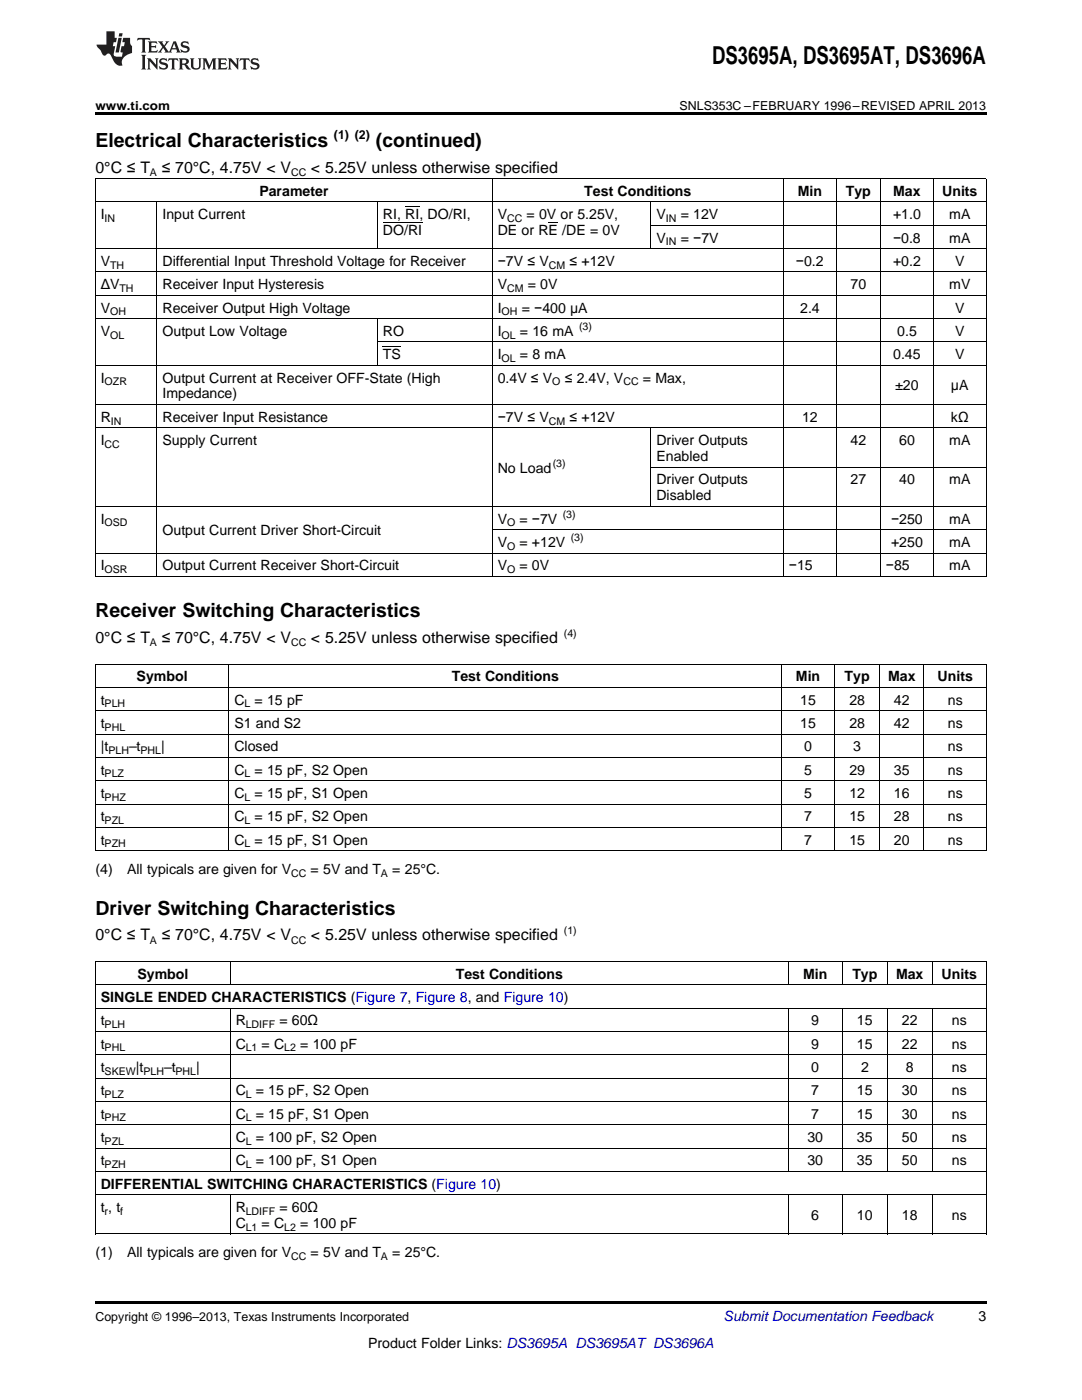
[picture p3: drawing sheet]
<svg xmlns="http://www.w3.org/2000/svg" width="216mm" height="279mm" viewBox="0 0 216 279" stroke-linecap="round" stroke-linejoin="round" font-family="sans-serif">
<defs><g id="words">
<text font-size="4.9" x="142.1" y="12.8">DS3695A, DS3695AT, DS3696A</text>
<g font-size="3.9">
<text x="19" y="29.3">Electrical Characteristics</text>
<text x="75" y="29.3">(continued)</text>
<text x="19" y="123.2">Receiver Switching Characteristics</text>
<text x="19" y="182.5">Driver Switching Characteristics</text>
</g>
<g font-size="3.2">
<text x="19" y="34.4">0°C ≤ T</text>
<text x="32.3" y="34.4">≤ 70°C, 4.75V &lt; V</text>
<text x="62.1" y="34.4">&lt; 5.25V unless otherwise specified</text>
<text x="19" y="128.3">0°C ≤ T</text>
<text x="32.3" y="128.3">≤ 70°C, 4.75V &lt; V</text>
<text x="62.1" y="128.3">&lt; 5.25V unless otherwise specified</text>
<text x="19" y="187.7">0°C ≤ T</text>
<text x="32.3" y="187.7">≤ 70°C, 4.75V &lt; V</text>
<text x="62.1" y="187.7">&lt; 5.25V unless otherwise specified</text>
</g>
<g font-size="2.8">
<text x="51.8" y="39.1">Parameter</text>
<text x="116.6" y="39.1">Test Conditions</text>
<text x="159.2" y="39.1">Min</text>
<text x="168.8" y="39.1">Typ</text>
<text x="178.2" y="39.1">Max</text>
<text x="188" y="39.1">Units</text>
<text x="20.1" y="43.7">I</text>
<text x="32.4" y="43.7">Input Current</text>
<text x="76.4" y="43.7">RI, RI, DO/RI,</text>
<text x="76.4" y="46.9">DO/RI</text>
<text x="99.3" y="43.7">V</text>
<text x="99.3" y="46.9">DE or RE /DE = 0V</text>
<text x="105.1" y="43.7">= 0V or 5.25V,</text>
<text x="131" y="43.7">V</text>
<text x="135.8" y="43.7">= 12V</text>
<text x="178.2" y="43.7">+1.0</text>
<text x="189.4" y="43.7">mA</text>
<text x="20.1" y="53.1">V</text>
<text x="32.4" y="53.1">Differential Input Threshold Voltage for Receiver</text>
<text x="99.3" y="53.1">−7V ≤ V</text>
<text x="113.6" y="53.1">≤ +12V</text>
<text x="131" y="48.4">V</text>
<text x="135.8" y="48.4">= −7V</text>
<text x="158.8" y="53.1">−0.2</text>
<text x="178.2" y="48.4">−0.8</text>
<text x="178.2" y="53.1">+0.2</text>
<text x="189.4" y="48.4">mA</text>
<text x="190.6" y="53.1">V</text>
<text x="20.1" y="57.7">ΔV</text>
<text x="32.4" y="57.7">Receiver Input Hysteresis</text>
<text x="99.3" y="57.7">V</text>
<text x="105.3" y="57.7">= 0V</text>
<text x="169.7" y="57.7">70</text>
<text x="189.4" y="57.7">mV</text>
<text x="20.1" y="62.4">V</text>
<text x="32.4" y="62.4">Receiver Output High Voltage</text>
<text x="99.3" y="62.4">I</text>
<text x="104.1" y="62.4">= −400 μA</text>
<text x="159.7" y="62.4">2.4</text>
<text x="190.6" y="62.4">V</text>
<text x="20.1" y="67">V</text>
<text x="32.4" y="67">Output Low Voltage</text>
<text x="76.4" y="67">RO</text>
<text x="76.4" y="71.7">TS</text>
<text x="99.3" y="67">I</text>
<text x="99.3" y="71.7">I</text>
<text x="103.8" y="67">= 16 mA</text>
<text x="103.8" y="71.7">= 8 mA</text>
<text x="178.2" y="71.7">0.45</text>
<text x="179" y="67">0.5</text>
<text x="190.6" y="67">V</text>
<text x="190.6" y="71.7">V</text>
<text x="20.1" y="76.3">I</text>
<text x="32.4" y="76.3">Output Current at Receiver OFF-State (High</text>
<text x="99.3" y="76.3">0.4V ≤ V</text>
<text x="112.7" y="76.3">≤ 2.4V, V</text>
<text x="128.3" y="76.3">= Max,</text>
<text x="178.6" y="77.9">±20</text>
<text x="189.8" y="77.9">μA</text>
<text x="32.4" y="79.5">Impedance)</text>
<text x="20.1" y="84.2">R</text>
<text x="20.1" y="88.8">I</text>
<text x="32.4" y="84.2">Receiver Input Resistance</text>
<text x="32.4" y="88.8">Supply Current</text>
<text x="99.3" y="84.2">−7V ≤ V</text>
<text x="113.6" y="84.2">≤ +12V</text>
<text x="131" y="88.8">Driver Outputs</text>
<text x="160.1" y="84.2">12</text>
<text x="169.7" y="88.8">42</text>
<text x="179.4" y="88.8">60</text>
<text x="189.4" y="88.8">mA</text>
<text x="189.8" y="84.2">kΩ</text>
<text x="99.3" y="94.3">No Load</text>
<text x="131" y="92">Enabled</text>
<text x="131" y="96.7">Driver Outputs</text>
<text x="131" y="99.8">Disabled</text>
<text x="169.7" y="96.7">27</text>
<text x="179.4" y="96.7">40</text>
<text x="189.4" y="96.7">mA</text>
<text x="20.1" y="104.5">I</text>
<text x="32.4" y="106.8">Output Current Driver Short-Circuit</text>
<text x="99.3" y="104.5">V</text>
<text x="103.6" y="104.5">= −7V</text>
<text x="177.8" y="104.5">−250</text>
<text x="189.4" y="104.5">mA</text>
<text x="20.1" y="113.8">I</text>
<text x="32.4" y="113.8">Output Current Receiver Short-Circuit</text>
<text x="99.3" y="109.1">V</text>
<text x="99.3" y="113.8">V</text>
<text x="103.6" y="109.1">= +12V</text>
<text x="103.6" y="113.8">= 0V</text>
<text x="157.4" y="113.8">−15</text>
<text x="176.8" y="113.8">−85</text>
<text x="177.8" y="109.1">+250</text>
<text x="189.4" y="109.1">mA</text>
<text x="189.4" y="113.8">mA</text>
<text x="27.3" y="136">Symbol</text>
<text x="90.1" y="136">Test Conditions</text>
<text x="158.8" y="136">Min</text>
<text x="168.5" y="136">Typ</text>
<text x="177.2" y="136">Max</text>
<text x="187.1" y="136">Units</text>
<text x="20.1" y="140.6">t</text>
<text x="46.8" y="140.6">C</text>
<text x="50.8" y="140.6">= 15 pF</text>
<text x="159.7" y="140.6">15</text>
<text x="169.5" y="140.6">28</text>
<text x="178.4" y="140.6">42</text>
<text x="189.1" y="140.6">ns</text>
<text x="20.1" y="145.3">t</text>
<text x="20.1" y="149.9">|t</text>
<text x="25.7" y="149.9">–t</text>
<text x="32.2" y="149.9">|</text>
<text x="46.8" y="145.3">S1 and S2</text>
<text x="46.8" y="149.9">Closed</text>
<text x="159.7" y="145.3">15</text>
<text x="160.4" y="149.9">0</text>
<text x="169.5" y="145.3">28</text>
<text x="170.3" y="149.9">3</text>
<text x="178.4" y="145.3">42</text>
<text x="189.1" y="145.3">ns</text>
<text x="189.1" y="149.9">ns</text>
<text x="20.1" y="154.6">t</text>
<text x="46.8" y="154.6">C</text>
<text x="50.8" y="154.6">= 15 pF, S2 Open</text>
<text x="160.4" y="154.6">5</text>
<text x="169.5" y="154.6">29</text>
<text x="178.4" y="154.6">35</text>
<text x="189.1" y="154.6">ns</text>
<text x="20.1" y="159.2">t</text>
<text x="46.8" y="159.2">C</text>
<text x="50.8" y="159.2">= 15 pF, S1 Open</text>
<text x="160.4" y="159.2">5</text>
<text x="169.5" y="159.2">12</text>
<text x="178.4" y="159.2">16</text>
<text x="189.1" y="159.2">ns</text>
<text x="20.1" y="163.9">t</text>
<text x="46.8" y="163.9">C</text>
<text x="50.8" y="163.9">= 15 pF, S2 Open</text>
<text x="160.4" y="163.9">7</text>
<text x="169.5" y="163.9">15</text>
<text x="178.4" y="163.9">28</text>
<text x="189.1" y="163.9">ns</text>
<text x="20.1" y="168.6">t</text>
<text x="46.8" y="168.6">C</text>
<text x="50.8" y="168.6">= 15 pF, S1 Open</text>
<text x="160.4" y="168.6">7</text>
<text x="169.5" y="168.6">15</text>
<text x="178.4" y="168.6">20</text>
<text x="189.1" y="168.6">ns</text>
<text x="19" y="174.4">(4)</text>
<text x="25.4" y="174.4">All typicals are given for V</text>
<text x="62" y="174.4">= 5V and T</text>
<text x="78.3" y="174.4">= 25°C.</text>
<text x="27.4" y="195.3">Symbol</text>
<text x="90.9" y="195.3">Test Conditions</text>
<text x="160.2" y="195.3">Min</text>
<text x="170.1" y="195.3">Typ</text>
<text x="178.8" y="195.3">Max</text>
<text x="187.9" y="195.3">Units</text>
<text x="20.1" y="200">SINGLE ENDED CHARACTERISTICS (Figure 7, Figure 8, and Figure 10)</text>
<text x="20.1" y="204.6">t</text>
<text x="20.1" y="209.3">t</text>
<text x="47" y="204.6">R</text>
<text x="47" y="209.3">C</text>
<text x="52.2" y="209.3">= C</text>
<text x="55.7" y="204.6">= 60Ω</text>
<text x="59.9" y="209.3">= 100 pF</text>
<text x="161.9" y="204.6">9</text>
<text x="161.9" y="209.3">9</text>
<text x="171" y="204.6">15</text>
<text x="171" y="209.3">15</text>
<text x="180" y="204.6">22</text>
<text x="180" y="209.3">22</text>
<text x="189.9" y="204.6">ns</text>
<text x="189.9" y="209.3">ns</text>
<text x="20.1" y="213.9">t</text>
<text x="27.1" y="213.9">|t</text>
<text x="32.7" y="213.9">–t</text>
<text x="39.1" y="213.9">|</text>
<text x="161.9" y="213.9">0</text>
<text x="171.8" y="213.9">2</text>
<text x="180.8" y="213.9">8</text>
<text x="189.9" y="213.9">ns</text>
<text x="20.1" y="218.6">t</text>
<text x="47" y="218.6">C</text>
<text x="51" y="218.6">= 15 pF, S2 Open</text>
<text x="161.9" y="218.6">7</text>
<text x="171" y="218.6">15</text>
<text x="180" y="218.6">30</text>
<text x="189.9" y="218.6">ns</text>
<text x="20.1" y="223.2">t</text>
<text x="20.1" y="227.9">t</text>
<text x="47" y="223.2">C</text>
<text x="47" y="227.9">C</text>
<text x="51" y="223.2">= 15 pF, S1 Open</text>
<text x="51" y="227.9">= 100 pF, S2 Open</text>
<text x="161.1" y="227.9">30</text>
<text x="161.9" y="223.2">7</text>
<text x="171" y="223.2">15</text>
<text x="171" y="227.9">35</text>
<text x="180" y="223.2">30</text>
<text x="180" y="227.9">50</text>
<text x="189.9" y="223.2">ns</text>
<text x="189.9" y="227.9">ns</text>
<text x="20.1" y="232.6">t</text>
<text x="47" y="232.6">C</text>
<text x="51" y="232.6">= 100 pF, S1 Open</text>
<text x="161.1" y="232.6">30</text>
<text x="171" y="232.6">35</text>
<text x="180" y="232.6">50</text>
<text x="189.9" y="232.6">ns</text>
<text x="20.1" y="237.2">DIFFERENTIAL SWITCHING CHARACTERISTICS (Figure 10)</text>
<text x="20.1" y="241.9">t , t</text>
<text x="47" y="241.9">R</text>
<text x="47" y="245">C</text>
<text x="52.2" y="245">= C</text>
<text x="55.7" y="241.9">= 60Ω</text>
<text x="59.9" y="245">= 100 pF</text>
<text x="161.9" y="243.5">6</text>
<text x="171" y="243.5">10</text>
<text x="180" y="243.5">18</text>
<text x="189.9" y="243.5">ns</text>
<text x="19" y="250.9">(1)</text>
<text x="25.4" y="250.9">All typicals are given for V</text>
<text x="62" y="250.9">= 5V and T</text>
<text x="78.3" y="250.9">= 25°C.</text>
<text x="195.3" y="263.6">3</text>
<text x="73.4" y="269">Product Folder Links: DS3695A DS3695AT DS3696A</text>
</g>
<text font-size="2.8" fill="#0000c8" x="144.4" y="263.6">Submit Documentation Feedback</text>
<g font-size="2.5">
<text x="19" y="21.9">www.ti.com</text>
<text x="135.6" y="21.9">SNLS353C –FEBRUARY 1996–REVISED APRIL 2013</text>
<text x="66.6" y="27.7">(1) (2)</text>
<text x="19" y="263.6">Copyright © 1996–2013, Texas Instruments Incorporated</text>
</g>
<g font-size="2.1">
<text x="29.9" y="35.1">A</text>
<text x="58.1" y="35.1">CC</text>
<text x="20.9" y="44.3">IN</text>
<text x="101.2" y="44.3">CC</text>
<text x="132.9" y="44.3">IN</text>
<text x="22" y="53.6">TH</text>
<text x="109.5" y="53.6">CM</text>
<text x="132.9" y="49">IN</text>
<text x="23.8" y="58.3">TH</text>
<text x="101.2" y="58.3">CM</text>
<text x="22" y="62.9">OH</text>
<text x="100.1" y="62.9">OH</text>
<text x="115.5" y="65.9">(3)</text>
<text x="22" y="67.6">OL</text>
<text x="100.1" y="67.6">OL</text>
<text x="20.9" y="76.9">OZR</text>
<text x="100.1" y="72.2">OL</text>
<text x="110.2" y="76.9">O</text>
<text x="124.4" y="76.9">CC</text>
<text x="20.9" y="89.4">CC</text>
<text x="22.1" y="84.7">IN</text>
<text x="109.5" y="84.7">CM</text>
<text x="110.3" y="93.2">(3)</text>
<text x="20.9" y="105.1">OSD</text>
<text x="101.2" y="105.1">O</text>
<text x="112.3" y="103.4">(3)</text>
<text x="101.2" y="109.7">O</text>
<text x="113.9" y="108">(3)</text>
<text x="20.9" y="114.4">OSR</text>
<text x="101.2" y="114.4">O</text>
<text x="29.9" y="129">A</text>
<text x="58.1" y="129">CC</text>
<text x="112.5" y="127.1">(4)</text>
<text x="20.9" y="141.2">PLH</text>
<text x="48.8" y="141.2">L</text>
<text x="20.9" y="145.8">PHL</text>
<text x="20.9" y="155.2">PLZ</text>
<text x="21.6" y="150.5">PLH</text>
<text x="28" y="150.5">PHL</text>
<text x="48.8" y="155.2">L</text>
<text x="20.9" y="159.8">PHZ</text>
<text x="48.8" y="159.8">L</text>
<text x="20.9" y="164.5">PZL</text>
<text x="48.8" y="164.5">L</text>
<text x="20.9" y="169.1">PZH</text>
<text x="48.8" y="169.1">L</text>
<text x="58.1" y="175">CC</text>
<text x="76" y="175">A</text>
<text x="29.9" y="188.3">A</text>
<text x="58.1" y="188.3">CC</text>
<text x="112.5" y="186.4">(1)</text>
<text x="20.9" y="205.2">PLH</text>
<text x="20.9" y="209.8">PHL</text>
<text x="49" y="205.2">LDIFF</text>
<text x="49" y="209.8">L1</text>
<text x="56.7" y="209.8">L2</text>
<text x="20.9" y="214.5">SKEW</text>
<text x="28.6" y="214.5">PLH</text>
<text x="35" y="214.5">PHL</text>
<text x="20.9" y="219.1">PLZ</text>
<text x="49" y="219.1">L</text>
<text x="20.9" y="223.8">PHZ</text>
<text x="49" y="223.8">L</text>
<text x="20.9" y="228.5">PZL</text>
<text x="20.9" y="233.1">PZH</text>
<text x="49" y="228.5">L</text>
<text x="49" y="233.1">L</text>
<text x="20.9" y="242.4">r</text>
<text x="24" y="242.4">f</text>
<text x="49" y="242.4">LDIFF</text>
<text x="49" y="245.6">L1</text>
<text x="56.7" y="245.6">L2</text>
<text x="58.1" y="251.5">CC</text>
<text x="76" y="251.5">A</text>
</g>
</g></defs>
<path d="M19 22.5h177.8v.5h-177.8zM19 259.7h177.8v.5h-177.8z" fill="#000"/>
<g fill="none" stroke="#000" stroke-width=".2">
<path d="M19 35.6h177.8M19.1 35.7v79.4M98.2 35.7v79.4M156.3 35.7v79.4M166.8 35.7v79.4M175.7 35.7v79.4M186.2 35.7v79.4M196.8 35.7v79.4M19 58.9h177.8M19 54.3h177.8M19 49.6h177.8M19 40.3h177.8"/>
<path d="M31.3 40.4v74.7M75.3 40.4v9.3M129.9 40.4v9.3M129.9 45h66.9M19 72.9h177.8M19 63.6h177.8M75.3 63.6v9.4M75.4 68.2h121.4M19 85.4h177.8M19 80.7h177.8M129.9 85.4v15.7M129.9 93.2h66.9"/>
<path d="M19 115h177.8M19 110.4h177.8M19 101.1h177.8M98.2 105.7h98.6M19 137.2h177.8M19 132.5h177.8M19.1 132.6v37.2M45.7 132.6v37.2M155.9 132.6v37.2M166.6 132.6v37.2M175.5 132.6v37.2M184.3 132.6v37.2"/>
<path d="M196.8 132.6v37.2M19 155.8h177.8M19 151.1h177.8M19 146.5h177.8M19 141.8h177.8M19 169.8h177.8M19 165.1h177.8M19 160.5h177.8M19 196.5h177.8M19 191.9h177.8M19.1 191.9v54.4M45.9 191.9v4.7"/>
<path d="M157.3 191.9v4.7M168 191.9v4.7M177 191.9v4.7M186 191.9v4.7M196.8 191.9v54.4M19 219.8h177.8M19 215.1h177.8M19 210.5h177.8M19 205.8h177.8M19 201.2h177.8M45.9 201.2v32.6M157.3 201.2v32.6"/>
<path d="M168 201.2v32.6M177 201.2v32.6M186 201.2v32.6M19 238.4h177.8M19 233.8h177.8M19 229.1h177.8M19 224.5h177.8M45.9 238.5v7.8M157.3 238.5v7.8M168 238.5v7.8M177 238.5v7.8M186 238.5v7.8"/>
<path d="M19 246.3h177.8"/>
</g>
<g fill="#231f20">
<path d="M27.5 7.6l-.1 .5 .4-.2h.6v.1v2.1l-.2 .4h1l-.3-.4v-2.1l.1-.1h.5l.5 .2-.2-.5zM29.5 8.3l.2 .3v1.5l-.2 .4h1.8l.2-.6a1.04 1.04 0 0 1-1.3 .2v-.7h.6l.3 .2v-.6l-.3 .2h-.6v-.6l.8-.1 .4 .3-.2-.5zM31.5 8.3l.9 1.1-.9 1.1h.8l-.2-.2 .5-.7 .4 .7-.2 .2h1.5l-.1-.2 .1-.4h.9l.1 .4-.2 .2h1l-.3-.3-.7-1.9h-.5l-.9 2-.8-1 .9-1h-.8l.1 .3-.3 .5-.4-.6 .2-.2zM34.7 8.6l.4 1h-.7zM36.3 8.4a.63 .63 0 0 0-.2 .7 .63 .63 0 0 0 .6 .4l.6 .2 .1 .2a.75 .75 0 0 1-.7 .4 .75 .75 0 0 1-.6-.5l.1 .7 .1-.1a1.11 1.11 0 0 0 1.5-.6 1.13 1.13 0 0 0-1.2-.8l-.1-.4a1.04 1.04 0 0 1 1.2 .2l-.2-.5-.1 .1-.5-.2zM28.2 10.9l.2 .4v2.2l-.2 .4h1l-.3-.4v-2.2l.3-.4zM29.3 11.6l.3 .4v1.5l-.3 .4h.8l-.2-.4v-1.3l1.5 1.7v-1.9l.2-.4h-.7l.2 .4v.9l-1.1-1.3zM32 11.8a.62 .62 0 0 0-.2 .7 .62 .62 0 0 0 .6 .4l.6 .1 .1 .3a.76 .76 0 0 1-.7 .3 .76 .76 0 0 1-.6-.4l.1 .7 .1-.1a1.11 1.11 0 0 0 1.5-.6 1.13 1.13 0 0 0-1.2-.8l-.1-.4a1.04 1.04 0 0 1 1.2 .2l-.2-.6-.1 .1-.5-.1zM33.7 11.6l-.2 .6a.61 .61 0 0 1 .8-.3v1.6l-.2 .4h.9l-.2-.4v-1.6a.63 .63 0 0 1 .8 .3l-.2-.6zM35.6 11.6l.3 .4v1.5l-.3 .4h1l-.2-.2v-.8l.5 .2a.76 .76 0 0 0 1.2 .7l-1-1a.58 .58 0 0 0 .6-.5 .58 .58 0 0 0-.5-.6zM36.4 11.9h.1a.45 .45 0 0 1 .5 .1 .45 .45 0 0 1 .1 .5l-.7 .2zM37.9 11.6l.2 .2a2.17 2.17 0 0 0 .3 1.9 .99 .99 0 0 0 1.6-.6v-1.1l.2-.4h-.7l.2 .2a1.92 1.92 0 0 1-.2 1.8 .6 .6 0 0 1-.9-.5v-1.1l.2-.4zM40.4 11.6l.2 .4v1.5l-.2 .4h.7l-.2-.4v-1.4l.8 1.8 .8-1.8v1.4l-.2 .4h.9l-.2-.4v-1.5l.2-.4h-.8l-.6 1.5-.6-1.5zM43.4 11.6l.2 .4v1.5l-.2 .4h1.8l.2-.6a1.04 1.04 0 0 1-1.3 .1v-.6h.5l.4 .2v-.6l-.4 .2h-.5v-.7h.8l.3 .3-.1-.6zM45.5 11.6l.2 .4v1.5l-.2 .4h.7l-.2-.4v-1.3l1.5 1.7v-1.9l.2-.4h-.7l.2 .4v.9l-1.1-1.3zM47.9 11.6l-.1 .6a.61 .61 0 0 1 .8-.3v1.6l-.3 .4h1l-.3-.4 .1-1.6a.63 .63 0 0 1 .7 .3l-.1-.6zM50.2 11.8a.62 .62 0 0 0-.2 .7 .62 .62 0 0 0 .6 .4l.6 .1 .2 .3a.76 .76 0 0 1-.8 .3 .76 .76 0 0 1-.6-.4l.1 .7 .2-.1a1.11 1.11 0 0 0 1.5-.6 1.13 1.13 0 0 0-1.3-.8l-.1-.4a1.04 1.04 0 0 1 1.2 .2l-.1-.6-.2 .1-.5-.1z"/>
<path d="M21.2 6.3v2.6h-1.9l.1 .4 .7 .9a.91 .91 0 0 0 1 .8 .56 .56 0 0 1 .5-.3 .56 .56 0 0 1 .5 .3l.4 .8a1.53 1.53 0 0 0 1.9 1.2 1.54 1.54 0 0 1 1-2.1l.9-.3v-1.4a1.52 1.52 0 0 1-.3-1.6h-1.4l-.2 .8h.5l-.2 .8h-.4l-.2 1v.2l.4 .1-.2 .8a1.93 1.93 0 0 1-1.6-.3l.3-1.8h-.5l.2-.8h.4l.2-.8h-.4v-1.3zM23.6 7.6l-.6 2.9h.7l.6-2.9zM23.8 6.6l-.1 .7h.6l.2-.7z"/>
</g>
<path d="M76.4 44.4h7.8M80.9 41.3h2.8M76.4 69.2h3.6" fill="none" stroke="#000" stroke-width=".2"/>
<path d="M109.5 44.3h1.8v.2h-1.8z" fill="#000"/>
<use href="#words"/>
</svg>
